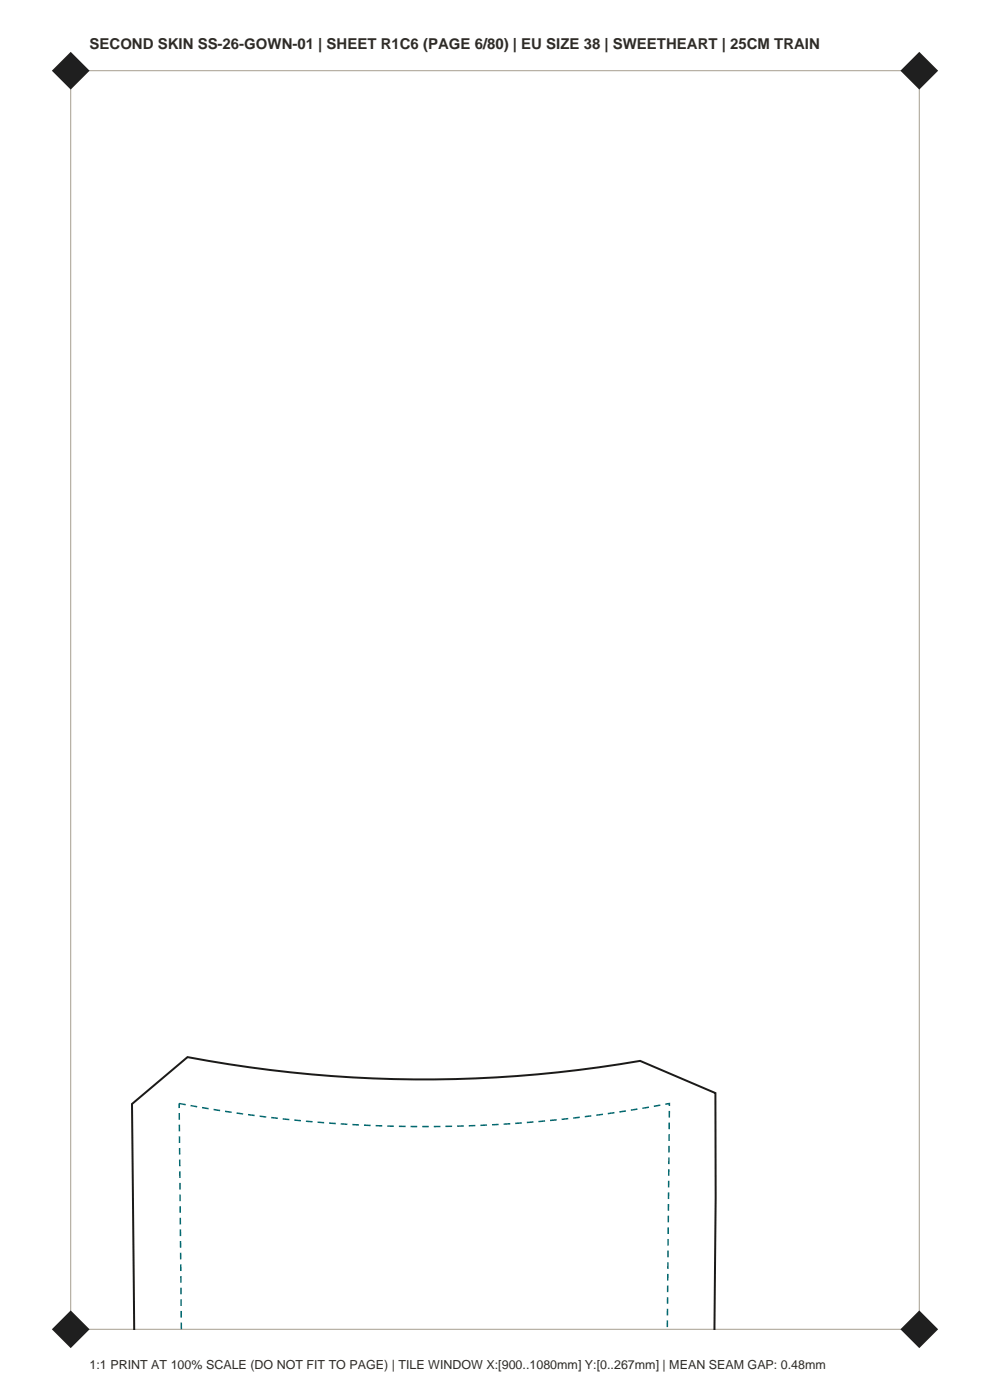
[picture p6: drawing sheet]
<svg xmlns="http://www.w3.org/2000/svg" width="210mm" height="297mm" viewBox="0 0 210 297" stroke-linecap="round" stroke-linejoin="round" font-family="sans-serif">
<defs><g id="words">
<text font-size="3.2" fill="#2e2b26" x="19" y="10.5">SECOND SKIN SS-26-GOWN-01 | SHEET R1C6 (PAGE 6/80) | EU SIZE 38 | SWEETHEART | 25CM TRAIN</text>
<text font-size="2.6" fill="#2e2b26" x="19" y="290.5">1:1 PRINT AT 100% SCALE (DO NOT FIT TO PAGE) | TILE WINDOW X:[900..1080mm] Y:[0..267mm] | MEAN SEAM GAP: 0.48mm</text>
</g></defs>
<path d="M15 15h180v267h-180z" fill="none" stroke="#a69e8f" stroke-width=".21"/>
<g fill="#1f1f1f">
<path d="M11 282l4-4 4 4-4 4z" fill-rule="evenodd"/>
<path d="M191 282l4-4 4 4-4 4z" fill-rule="evenodd"/>
<path d="M11 15l4-4 4 4-4 4z" fill-rule="evenodd"/>
<path d="M191 15l4-4 4 4-4 4z" fill-rule="evenodd"/>
</g>
<path d="M28.5 282.1l-.5-47.9 11.8-9.9a268.2 268.2 0 0 0 96 .8l16 6.8v22.2l-.2 28" fill="none" stroke="#1a1a1a" stroke-width=".42"/>
<path d="M38 234.1a278.4 278.4 0 0 0 104 0l-.5 48M38.5 282.1l-.5-48" fill="none" stroke="#036970" stroke-width=".32" stroke-dasharray="1.4 1.1" stroke-linecap="butt"/>
<use href="#words"/>
</svg>
